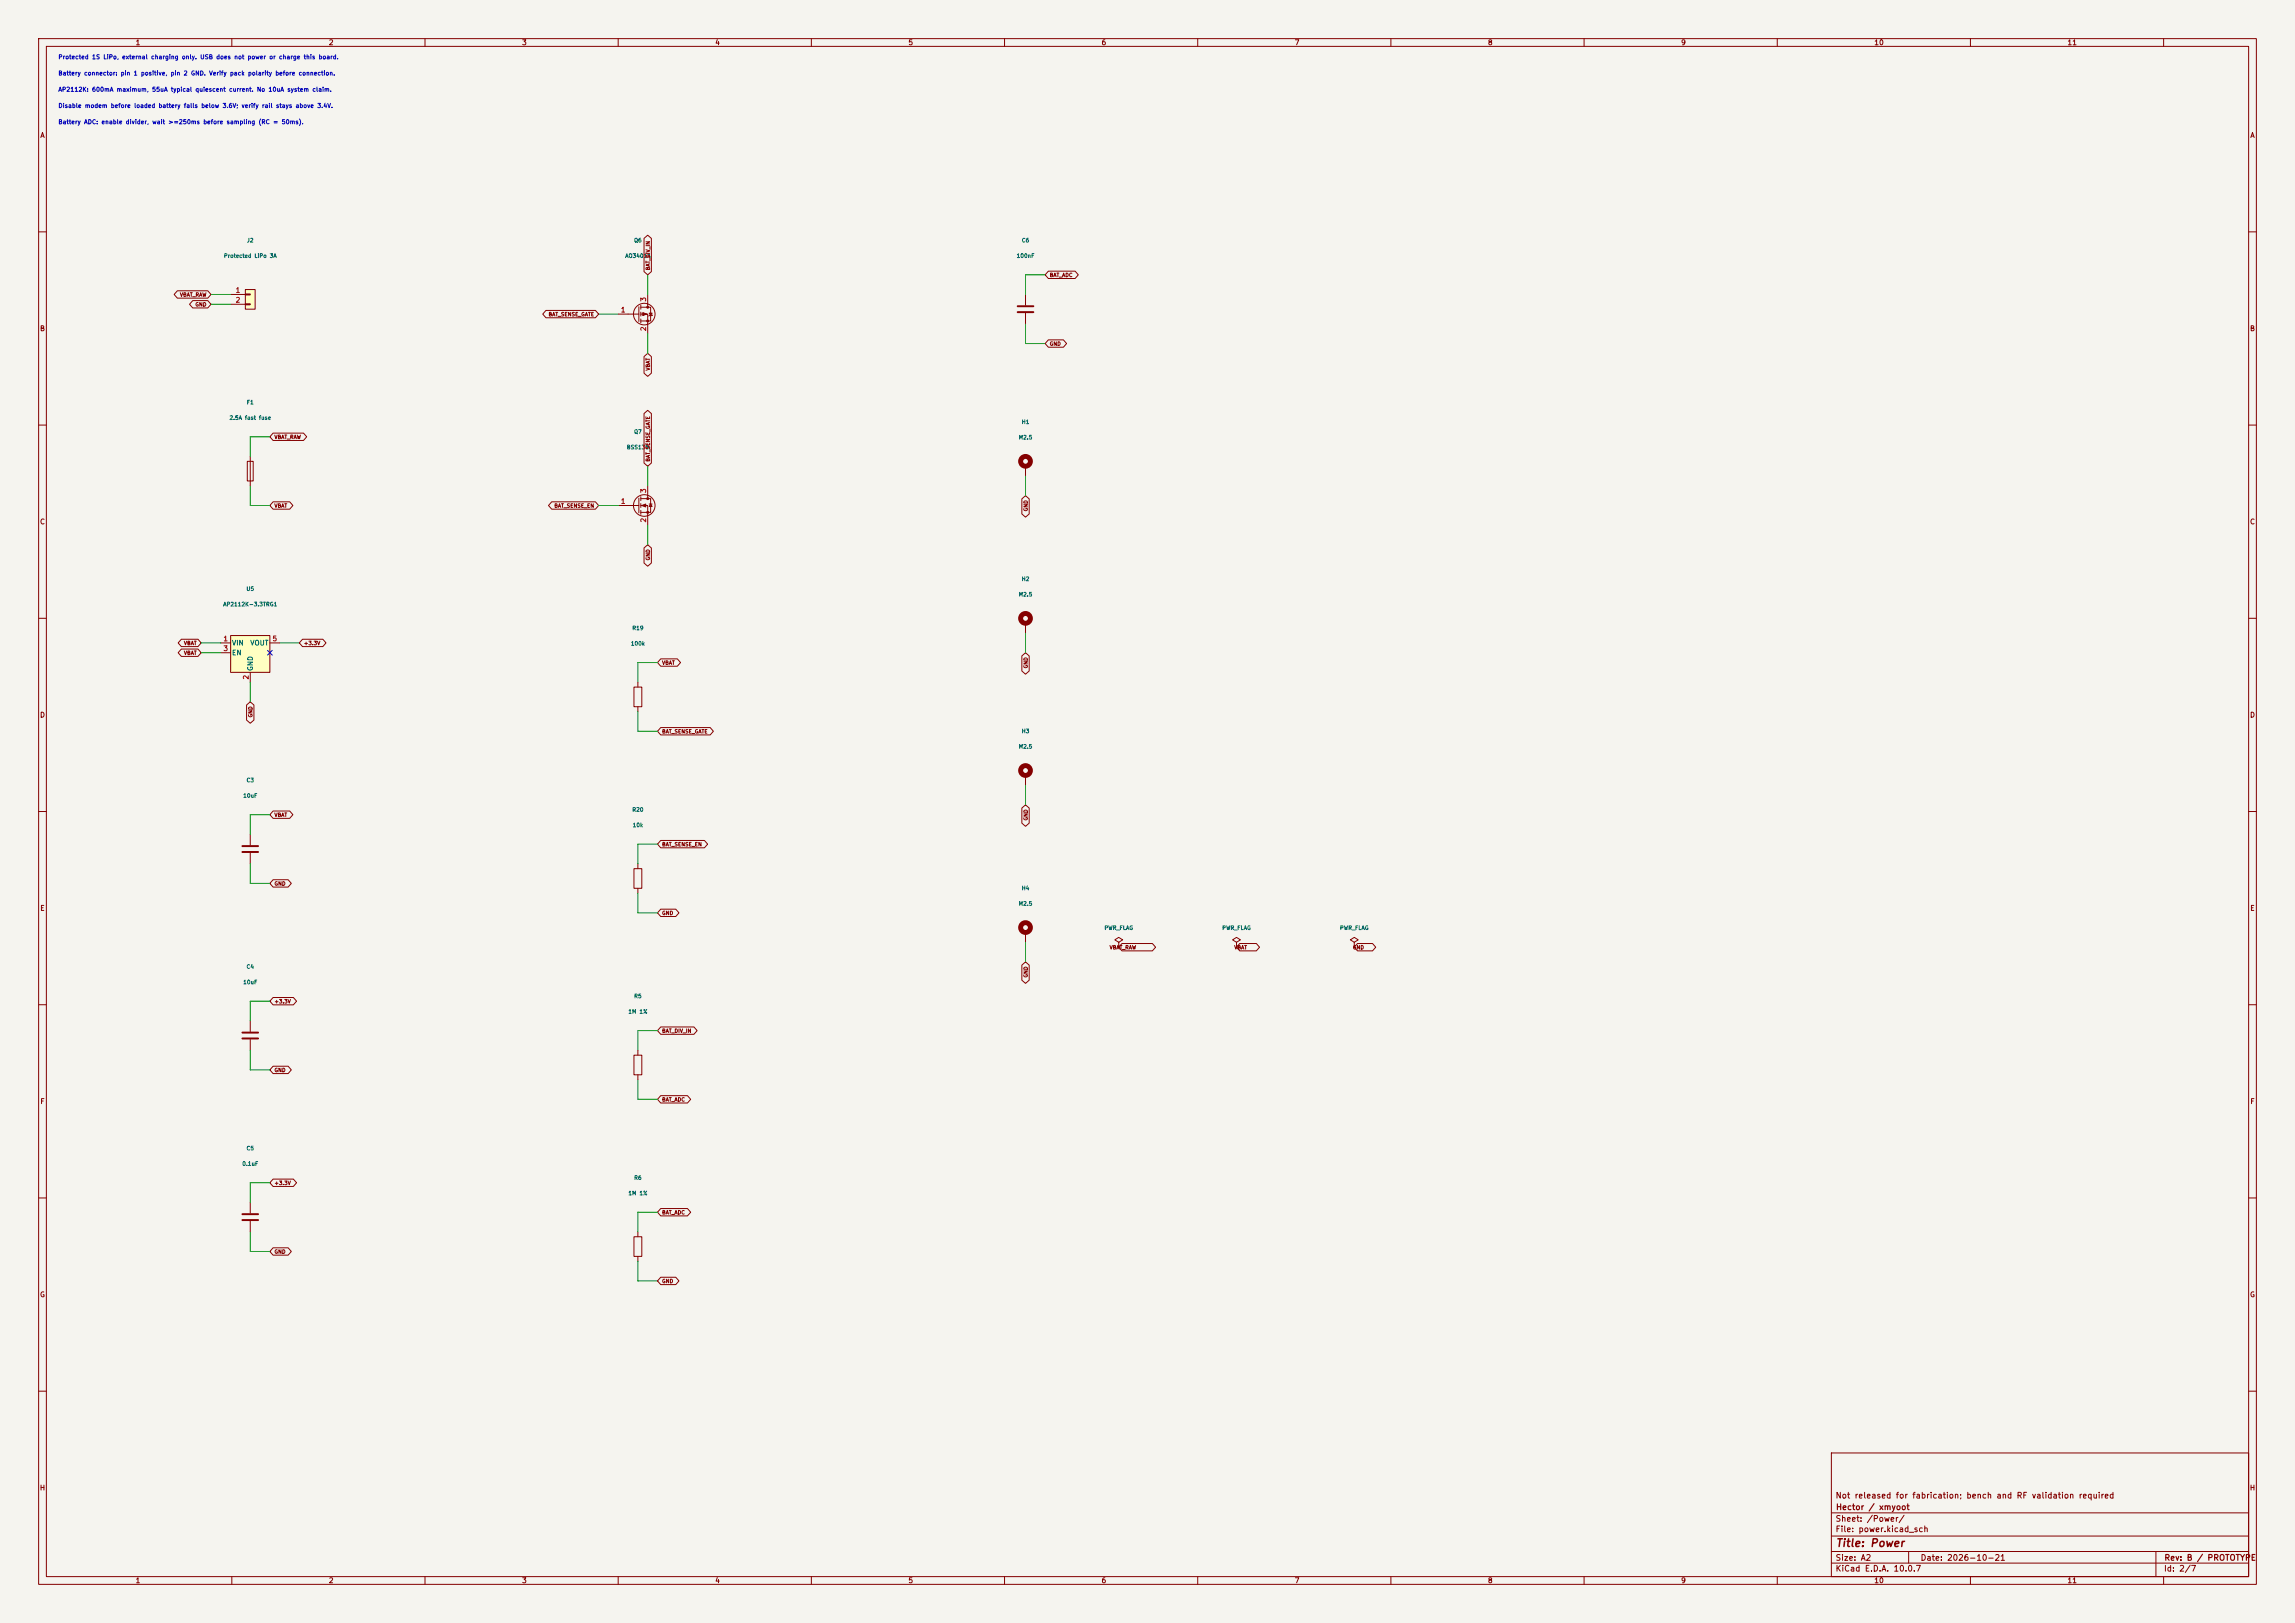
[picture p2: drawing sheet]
<svg xmlns="http://www.w3.org/2000/svg" width="594mm" height="420mm" viewBox="0 0 594 420" stroke-linecap="round" stroke-linejoin="round" font-family="sans-serif">
<defs><g id="words">
<text font-size="2" fill="#840000" x="475" y="400.8">Title: Power</text>
<g font-size="1.5" fill="#840000">
<text x="475" y="388.1">Not released for fabrication; bench and RF validation required</text>
<text x="475" y="394.1">Sheet: /Power/</text>
<text x="475.1" y="391.1">Hector / xmyoot</text>
<text x="475" y="396.8">File: power.kicad_sch</text>
<text x="475" y="407">KiCad E.D.A. 10.0.7</text>
<text x="475" y="404.2">Size: A2</text>
<text x="497" y="404.2">Date: 2026-10-21</text>
<text x="560" y="407">Id: 2/7</text>
<text x="560.1" y="404.2">Rev: B / PROTOTYPE</text>
</g>
<g font-size="1.3" fill="#840000">
<text x="35" y="12">1</text>
<text x="85" y="12">2</text>
<text x="135" y="12">3</text>
<text x="185" y="12">4</text>
<text x="235" y="12">5</text>
<text x="285" y="12">6</text>
<text x="335" y="12">7</text>
<text x="385" y="12">8</text>
<text x="435" y="12">9</text>
<text x="485" y="12">10</text>
<text x="535" y="12">11</text>
<text x="10.3" y="36">A</text>
<text x="582.3" y="36">A</text>
<text x="10.2" y="86">B</text>
<text x="582.2" y="86">B</text>
<text x="10.2" y="136">C</text>
<text x="582.2" y="136">C</text>
<text x="10.2" y="186">D</text>
<text x="582.2" y="186">D</text>
<text x="10.3" y="236">E</text>
<text x="582.3" y="236">E</text>
<text x="10.3" y="286">F</text>
<text x="582.3" y="286">F</text>
<text x="10.2" y="336">G</text>
<text x="582.2" y="336">G</text>
<text x="10.2" y="386">H</text>
<text x="582.2" y="386">H</text>
<text x="35" y="410">1</text>
<text x="85" y="410">2</text>
<text x="135" y="410">3</text>
<text x="185" y="410">4</text>
<text x="235" y="410">5</text>
<text x="285" y="410">6</text>
<text x="335" y="410">7</text>
<text x="385" y="410">8</text>
<text x="435" y="410">9</text>
<text x="485" y="410">10</text>
<text x="535" y="410">11</text>
</g>
<g font-size="1.3" fill="#a90000">
<text x="60.9" y="76.1">1</text>
<text x="60.9" y="78.6">2</text>
<text x="160.6" y="81.1">1</text>
<text x="167.5" y="78.2" transform="rotate(-90 167.5 78.2)">3</text>
<text x="167.5" y="85.8" transform="rotate(-90 167.5 85.8)">2</text>
<text x="160.6" y="130.7">1</text>
<text x="167.5" y="127.7" transform="rotate(-90 167.5 127.7)">3</text>
<text x="167.5" y="135.4" transform="rotate(-90 167.5 135.4)">2</text>
<text x="57.7" y="166.2">1</text>
<text x="70.4" y="166.2">5</text>
<text x="57.7" y="168.8">3</text>
<text x="64.6" y="176" transform="rotate(-90 64.6 176)">2</text>
</g>
<g font-size="1.3" fill="#006464">
<text x="59.9" y="167.3">VIN</text>
<text x="64.7" y="167.3">VOUT</text>
<text x="59.9" y="169.9">EN</text>
<text x="65.7" y="173.8" transform="rotate(-90 65.7 173.8)">GND</text>
</g>
<g font-size="1.1" fill="#0000c2">
<text x="15" y="15.6">Protected 1S LiPo, external charging only. USB does not power or charge this board.</text>
<text x="15" y="24">AP2112K: 600mA maximum, 55uA typical quiescent current. No 10uA system claim.</text>
<text x="15" y="19.8">Battery connector: pin 1 positive, pin 2 GND. Verify pack polarity before connection.</text>
<text x="15" y="28.2">Disable modem before loaded battery falls below 3.6V; verify rail stays above 3.4V.</text>
<text x="15" y="32.4">Battery ADC: enable divider, wait &gt;=250ms before sampling (RC = 50ms).</text>
</g>
<g font-size="1" fill="#006464">
<text x="63.8" y="63">J2</text>
<text x="164" y="63">Q6</text>
<text x="264.4" y="63">C6</text>
<text x="57.8" y="67">Protected LiPo 3A</text>
<text x="161.7" y="67">AO3401A</text>
<text x="263" y="67">100nF</text>
<text x="63.8" y="104.9">F1</text>
<text x="59.3" y="108.9">2.5A fast fuse</text>
<text x="164" y="112.5">Q7</text>
<text x="263.6" y="113.9">M2.5</text>
<text x="264.3" y="109.9">H1</text>
<text x="162.1" y="116.5">BSS138</text>
<text x="63.7" y="153.1">U5</text>
<text x="263.6" y="154.6">M2.5</text>
<text x="264.3" y="150.6">H2</text>
<text x="57.7" y="157.1">AP2112K-3.3TRG1</text>
<text x="163.2" y="167.3">100k</text>
<text x="163.5" y="163.3">R19</text>
<text x="264.3" y="190">H3</text>
<text x="263.6" y="194">M2.5</text>
<text x="63.7" y="202.7">C3</text>
<text x="62.8" y="206.7">10uF</text>
<text x="163.5" y="210.3">R20</text>
<text x="163.6" y="214.3">10k</text>
<text x="264.3" y="230.6">H4</text>
<text x="263.6" y="234.6">M2.5</text>
<text x="285.7" y="240.9">PWR_FLAG</text>
<text x="316.2" y="240.9">PWR_FLAG</text>
<text x="346.7" y="240.9">PWR_FLAG</text>
<text x="63.7" y="250.9">C4</text>
<text x="62.8" y="254.9">10uF</text>
<text x="162.5" y="262.5">1M 1%</text>
<text x="164" y="258.5">R5</text>
<text x="63.7" y="297.9">C5</text>
<text x="62.6" y="301.9">0.1uF</text>
<text x="164" y="305.5">R6</text>
<text x="162.5" y="309.5">1M 1%</text>
</g>
<g font-size="1" fill="#840000">
<text x="168.4" y="70" transform="rotate(-90 168.4 70)">BAT_DIV_IN</text>
<text x="271.6" y="71.9">BAT_ADC</text>
<text x="46.5" y="77">VBAT_RAW</text>
<text x="50.5" y="79.5">GND</text>
<text x="141.9" y="82.1">BAT_SENSE_GATE</text>
<text x="271.6" y="89.7">GND</text>
<text x="168.4" y="96" transform="rotate(-90 168.4 96)">VBAT</text>
<text x="70.9" y="113.8">VBAT_RAW</text>
<text x="168.4" y="119.6" transform="rotate(-90 168.4 119.6)">BAT_SENSE_GATE</text>
<text x="70.9" y="131.6">VBAT</text>
<text x="143.4" y="131.6">BAT_SENSE_EN</text>
<text x="266.2" y="132.4" transform="rotate(-90 266.2 132.4)">GND</text>
<text x="168.4" y="145.1" transform="rotate(-90 168.4 145.1)">GND</text>
<text x="47.5" y="167.2">VBAT</text>
<text x="78.5" y="167.2">+3.3V</text>
<text x="47.5" y="169.7">VBAT</text>
<text x="171.3" y="172.2">VBAT</text>
<text x="266.2" y="173.1" transform="rotate(-90 266.2 173.1)">GND</text>
<text x="65.6" y="185.8" transform="rotate(-90 65.6 185.8)">GND</text>
<text x="171.3" y="190">BAT_SENSE_GATE</text>
<text x="70.9" y="211.6">VBAT</text>
<text x="266.2" y="212.4" transform="rotate(-90 266.2 212.4)">GND</text>
<text x="171.3" y="219.2">BAT_SENSE_EN</text>
<text x="70.9" y="229.4">GND</text>
<text x="171.3" y="237">GND</text>
<text x="287.1" y="245.9">VBAT_RAW</text>
<text x="319.4" y="245.9">VBAT</text>
<text x="350" y="245.9">GND</text>
<text x="266.2" y="253.1" transform="rotate(-90 266.2 253.1)">GND</text>
<text x="70.9" y="259.9">+3.3V</text>
<text x="171.3" y="267.5">BAT_DIV_IN</text>
<text x="70.9" y="277.6">GND</text>
<text x="171.3" y="285.3">BAT_ADC</text>
<text x="70.9" y="306.9">+3.3V</text>
<text x="171.3" y="314.5">BAT_ADC</text>
<text x="70.9" y="324.6">GND</text>
<text x="171.3" y="332.3">GND</text>
</g>
</g></defs>
<path d="M0 0h594v420h-594z" fill="#f5f4ef" stroke="#f5f4ef" stroke-width=".26"/>
<g fill="none" stroke="#840000" stroke-width=".26">
<path d="M10 10h574v400h-574zM12 12h570v396h-570zM60 10v2M110 10v2M160 10v2M210 10v2M260 10v2M310 10v2M360 10v2M410 10v2M460 10v2M510 10v2"/>
<path d="M560 10v2M10 60h2M265.4 76.2v2.8M582 60h2M265.4 81v2.8M10 110h2M582 110h2M10 160h2M582 160h2M10 210h2M265.4 200.7v2.5M582 210h2"/>
<path d="M164.1 224.8h2v5.1h-2zM165.1 223.5v1.3M165.1 229.9v1.2M289.6 243.8l1-.6-1-.6-1.1 .6 1.1 .6v1.3M289.6 245.1h.1M350.5 243.8l1-.6-1-.6-1 .6 1 .6v1.3M350.5 245.1h.1M10 260h2M164.1 273.1h2v5h-2zM165.1 271.8v1.3M165.1 278.1v1.3M582 260h2"/>
<path d="M10 310h2M165.1 318.8v1.2M582 310h2M164.1 320h2v5.1h-2zM165.1 325.1v1.3M10 360h2M474 376h108v32h-108zM582 360h2M474 397.5h108M474 391.5h108M60 408v2M110 408v2"/>
<path d="M160 408v2M210 408v2M260 408v2M310 408v2M360 408v2M410 408v2M460 408v2M474 404.5h108M474 401.5h108M494 401.5v3M510 408v2M558 401.5v6.5"/>
<path d="M560 408v2"/>
</g>
<path d="M263.4 79.2h4.1M263.4 80.8h4.1" fill="none" stroke="#840000" stroke-width=".51"/>
<circle cx="265.4" cy="199.4" r="1.27" fill="none" stroke="#840000" stroke-width="1.3"/>
<path d="M59.7 164.5h10.1v9.5h-10.1z" fill="#ffffc2"/>
<path d="M57.1 166.4h2.6M57.1 168.9h2.6M59.7 164.5h10.1v9.5h-10.1zM64.8 174v2.5M69.8 166.4h2.6M64.8 311.2v2.7M64.8 316v2.8" fill="none" stroke="#840000" stroke-width=".26"/>
<path d="M62.7 314.2h4.1M62.7 315.7h4.1" fill="none" stroke="#840000" stroke-width=".51"/>
<path d="M63.5 74.9h2.5v5.1h-2.5z" fill="#ffffc2"/>
<g fill="none" stroke="#840000" stroke-width=".26">
<path d="M45.9 75.2h7.9l.8 1-.8 1h-7.9l-.8-1zM49.9 77.8h3.9l.8 .9-.8 1h-3.9l-.8-1zM59.7 76.2h3.8M59.7 78.7h3.8M63.5 74.9h2.5v5.1h-2.5zM63.5 76.1h1.3v.2h-1.3zM63.5 78.6h1.3v.3h-1.3zM165.4 79.4v3.8M165.9 79.5h2.5v3.6h-2.5M165.9 79v1M166.7 61.7l.9-.8 1 .8v8.6l-1 .8-.9-.8zM167.6 76.2v3.3"/>
<path d="M271.3 70.2h7l.8 .9-.8 1h-7l-.8-1zM141.3 80.3h12.8l.8 1-.8 .9h-12.8l-.8-.9zM160 81.3h5.4M165.9 81.3h1.7v5.1M165.9 80.8v1M165.9 82.6v1M166.7 92.3l.9-.9 1 .9v4.3l-1 .8-.9-.8zM168 81h.8l-.4 .7zM168.9 81.5l-1 .3M271.3 87.9h3.9l.9 1-.9 1h-3.9l-.8-1zM64 119.4h1.5v5.1h-1.5zM64.8 118.1v7.6"/>
<path d="M70.7 112.1h7.9l.8 .9-.8 1h-7.9l-.9-1zM166.7 107l.9-.8 1 .8v12.8l-1 .9-.9-.9zM70.7 129.9h4.3l.8 .9-.8 1h-4.3l-.9-1zM142.8 129.9h11.3l.8 .9-.8 1h-11.3l-.8-1zM160 130.8h5.4M165.4 128.9v3.8M165.9 129h2.5v3.6h-2.5M165.9 130.8h1.7v5.1M165.9 128.5v1M165.9 130.3v1M165.9 132.1v1M167.6 125.7v3.3"/>
<path d="M168 130.4h.8M168.4 130.4l.4 .7h-.8zM264.5 129.1l.9-.8 1 .8v3.9l-1 .8-.9-.8zM265.4 120.7v2.5M166.7 141.8l.9-.8 1 .8v3.9l-1 .8-.9-.8zM46.9 168h4.3l.9 .9-.9 1h-4.3l-.8-1zM46.9 165.4h4.3l.9 1-.9 .9h-4.3l-.8-.9zM78.3 165.4h5.3l.8 1-.8 .9h-5.3l-.8-.9zM164.1 177.8h2v5.1h-2zM165.1 176.5v1.3M171 170.5h4.3l.8 1-.8 .9h-4.3l-.8-.9zM264.5 169.7l.9-.8 1 .8v3.9l-1 .9-.9-.9z"/>
<path d="M265.4 161.3v2.5M63.8 182.4l1-.8 .9 .8v3.9l-.9 .9-1-.9zM165.1 182.9v1.3M171 188.3h12.8l.8 .9-.8 1h-12.8l-.8-1zM64.8 215.9v2.8M70.7 209.9h4.3l.8 .9-.8 1h-4.3l-.9-1zM171 217.5h11.3l.9 .9-.9 1h-11.3l-.8-1zM264.5 209.1l.9-.8 1 .8v3.9l-1 .8-.9-.8zM64.8 220.7v2.8M70.7 227.6h3.9l.8 1-.8 1h-3.9l-.9-1zM171 235.3h3.9l.8 .9-.8 1h-3.9l-.8-1zM70.7 258.1h5.2l.9 1-.9 .9h-5.2l-.9-.9z"/>
<path d="M264.5 249.8l.9-.9 1 .9v3.8l-1 .9-.9-.9zM265.4 241.3v2.5M290.4 244.2h7.9l.8 .9-.8 1h-7.9l-.8-1zM320 243.8l1.1-.6-1.1-.6-1 .6 1 .6v1.3M320 245.1h.1M320.9 244.2h4.3l.8 .9-.8 1h-4.3l-.9-1zM351.4 244.2h3.8l.9 .9-.9 1h-3.8l-.9-1zM64.8 264.2v2.8M64.8 269v2.8M70.7 275.9h3.9l.8 1-.8 .9h-3.9l-.9-.9zM171 265.7h8.6l.8 1-.8 1h-8.6l-.8-1zM171 283.5h6.9l.9 1-.9 .9h-6.9l-.8-.9z"/>
<path d="M70.7 305.1h5.2l.9 1-.9 .9h-5.2l-.9-.9zM171 312.7h6.9l.9 1-.9 .9h-6.9l-.8-.9zM70.7 322.9h3.9l.8 1-.8 .9h-3.9l-.9-.9zM171 330.5h3.9l.8 1-.8 .9h-3.9l-.8-.9z"/>
<circle cx="166.8" cy="81.3" r="2.79"/>
<circle cx="166.8" cy="130.8" r="2.79"/>
</g>
<g fill="#840000" stroke="#840000" stroke-width=".26">
<path d="M166.4 80.9l1 .4-1 .4z"/>
<path d="M166.1 130.8l1-.4v.8z"/>
<circle cx="167.6" cy="79.5" r=".25"/>
<circle cx="167.6" cy="83.1" r=".25"/>
<circle cx="167.6" cy="129" r=".25"/>
<circle cx="167.6" cy="132.6" r=".25"/>
</g>
<path d="M62.7 218.9h4.1M62.7 220.5h4.1M62.7 267.2h4.1M62.7 268.7h4.1" fill="none" stroke="#840000" stroke-width=".51"/>
<g fill="none" stroke="#840000" stroke-width="1.3">
<circle cx="265.4" cy="119.4" r="1.27"/>
<circle cx="265.4" cy="160" r="1.27"/>
<circle cx="265.4" cy="240" r="1.27"/>
</g>
<g fill="none" stroke="#009600" stroke-width=".26">
<path d="M54.6 78.7h5.1M54.6 76.2h5.1M167.6 71.1v5.1M270.5 71.1h-5.1v5.1M154.9 81.3h5.1M167.6 86.4v5M265.4 83.8v5.1h5.1M69.8 113h-5v5.1M64.8 125.7v5.1h5M154.9 130.8h5.1M167.6 120.7v5M167.6 135.9v5.1"/>
<path d="M265.4 123.2v5.1M52.1 168.9h5M52.1 166.4h5M64.8 176.5v5.1M72.4 166.4h5.1M170.2 171.5h-5.1v5M265.4 163.8v5.1M165.1 184.2v5h5.1M69.8 210.8h-5v5.1M170.2 218.4h-5.1v5.1M265.4 203.2v5.1M64.8 223.5v5.1h5"/>
<path d="M165.1 231.1v5.1h5.1M69.8 259.1h-5v5.1M265.4 243.8v5.1M64.8 271.8v5.1h5M165.1 279.4v5.1h5.1M170.2 266.7h-5.1v5.1M64.8 318.8v5.1h5M69.8 306.1h-5v5.1M170.2 313.7h-5.1v5.1M165.1 326.4v5.1h5.1"/>
</g>
<path d="M69.2 168.3l1.3 1.2M70.5 168.3l-1.3 1.2" fill="none" stroke="#000084" stroke-width=".26"/>
<use href="#words"/>
</svg>
